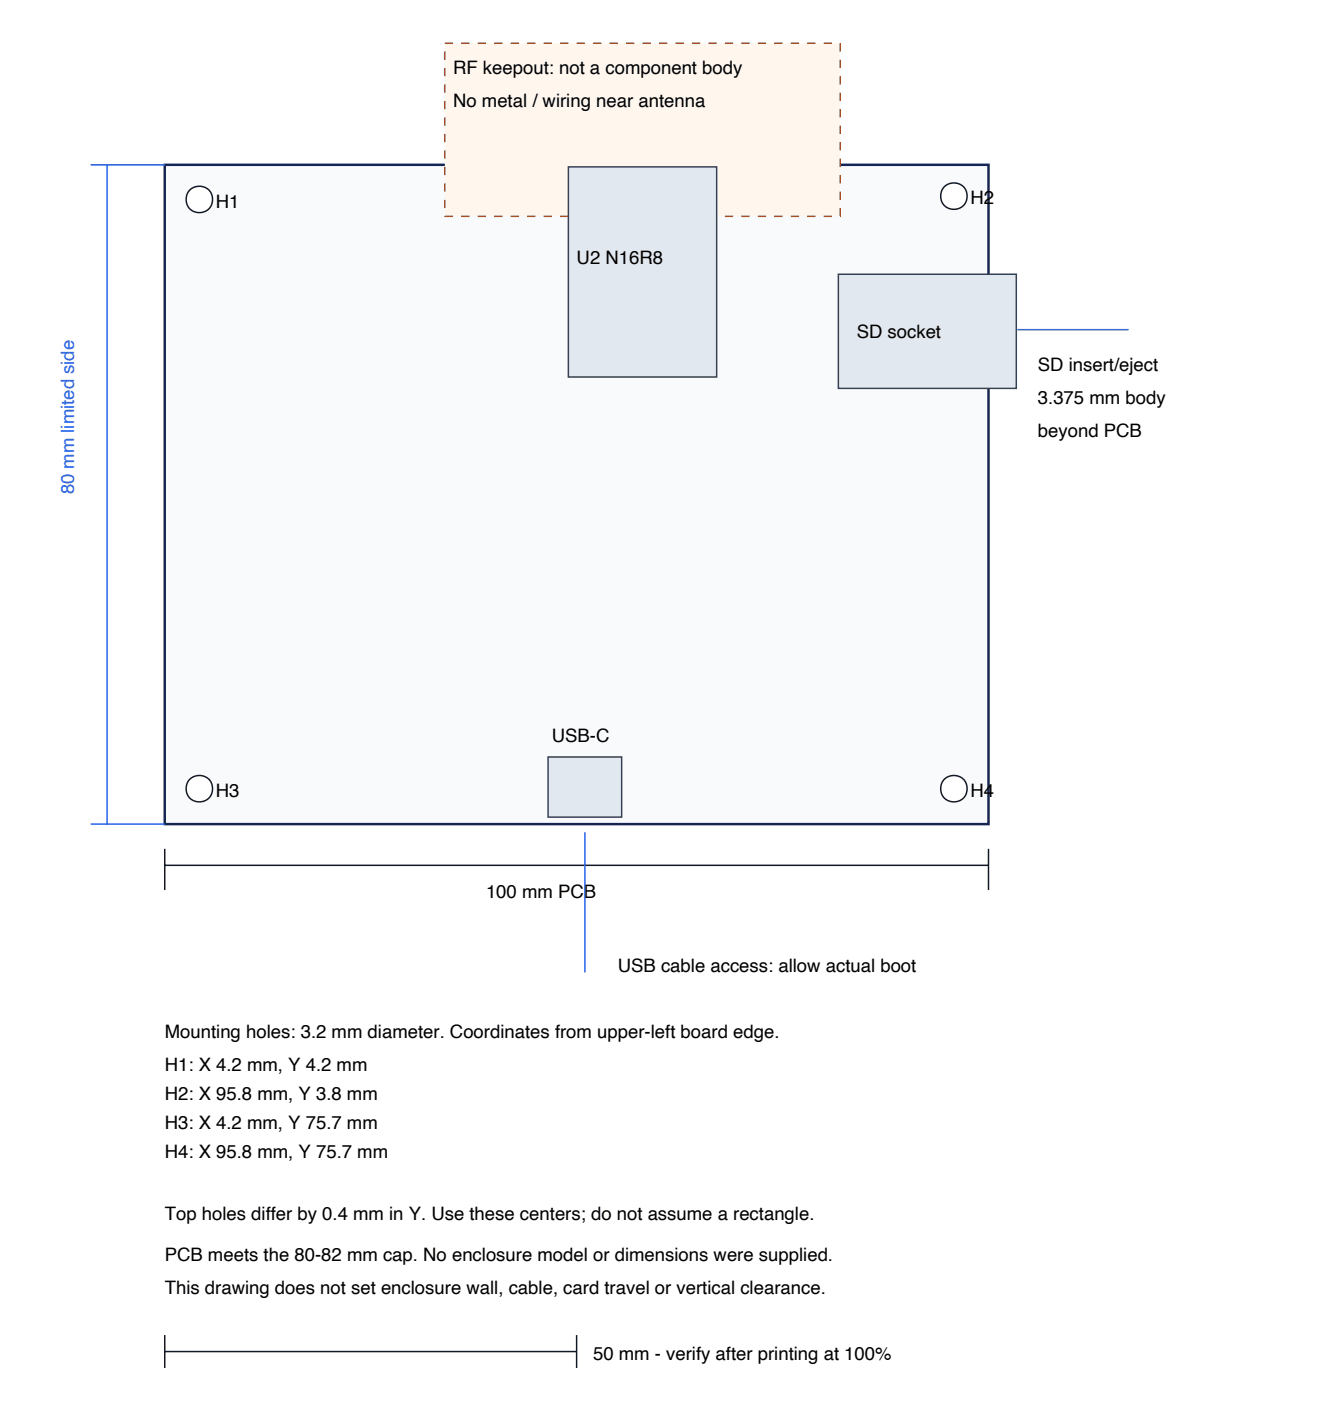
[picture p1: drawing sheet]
<svg xmlns="http://www.w3.org/2000/svg" width="160mm" height="170mm" viewBox="0 0 160 170" stroke-linecap="round" stroke-linejoin="round" font-family="sans-serif">
<defs><g id="words">
<g font-size="2.3">
<text x="55" y="9">RF keepout: not a component body</text>
<text x="55" y="13">No metal / wiring near antenna</text>
<text x="26.2" y="25.2">H1</text>
<text x="117.8" y="24.8">H2</text>
<text x="70" y="32">U2 N16R8</text>
<text x="104" y="41">SD socket</text>
<text x="126" y="45">SD insert/eject</text>
<text x="126" y="49">3.375 mm body</text>
<text x="126" y="53">beyond PCB</text>
<text x="67" y="90">USB-C</text>
<text x="26.2" y="96.7">H3</text>
<text x="117.8" y="96.7">H4</text>
<text x="59" y="109">100 mm PCB</text>
<text x="75" y="118">USB cable access: allow actual boot</text>
<text x="20" y="126">Mounting holes: 3.2 mm diameter. Coordinates from upper-left board edge.</text>
<text x="20" y="130">H1: X 4.2 mm, Y 4.2 mm</text>
<text x="20" y="133.5">H2: X 95.8 mm, Y 3.8 mm</text>
<text x="20" y="137">H3: X 4.2 mm, Y 75.7 mm</text>
<text x="20" y="140.5">H4: X 95.8 mm, Y 75.7 mm</text>
<text x="20" y="148">Top holes differ by 0.4 mm in Y. Use these centers; do not assume a rectangle.</text>
<text x="20" y="153">PCB meets the 80-82 mm cap. No enclosure model or dimensions were supplied.</text>
<text x="20" y="157">This drawing does not set enclosure wall, cable, card travel or vertical clearance.</text>
<text x="72" y="165">50 mm - verify after printing at 100%</text>
</g>
<text font-size="2.3" fill="#2563eb" x="9" y="60" transform="rotate(-90 9 60)">80 mm limited side</text>
</g></defs>
<path d="M20 20h100v80h-100z" fill="#f8fafc" stroke="#172554" stroke-width=".3"/>
<path d="M54 5.3h48v21h-48z" fill="#fff7ed" stroke="#c2410c" stroke-width=".18" stroke-dasharray="1 1" stroke-linecap="butt"/>
<g fill="#e2e8f0" stroke="#334155" stroke-width=".18">
<path d="M69 20.3h18v25.5h-18z"/>
<path d="M101.8 33.3h21.6v13.8h-21.6z"/>
<path d="M66.5 91.9h9v7.2h-9z"/>
</g>
<g fill="#fff" stroke="#111827" stroke-width=".18">
<circle cx="24.2" cy="24.2" r="1.61"/>
<circle cx="115.8" cy="23.8" r="1.61"/>
<circle cx="24.2" cy="95.7" r="1.61"/>
<circle cx="115.8" cy="95.7" r="1.61"/>
</g>
<path d="M11 20h9M13 20v80M11 100h9" fill="none" stroke="#2563eb" stroke-width=".18"/>
<g fill="#000" stroke="#111827" stroke-width=".18">
<path d="M20 105h100zM20 103v5zM120 103v5z"/>
<path d="M20 164h50zM20 162v4zM70 162v4z"/>
</g>
<path d="M71 101v17zM123.5 40h13.5z" fill="#000" stroke="#2563eb" stroke-width=".18"/>
<use href="#words"/>
</svg>
